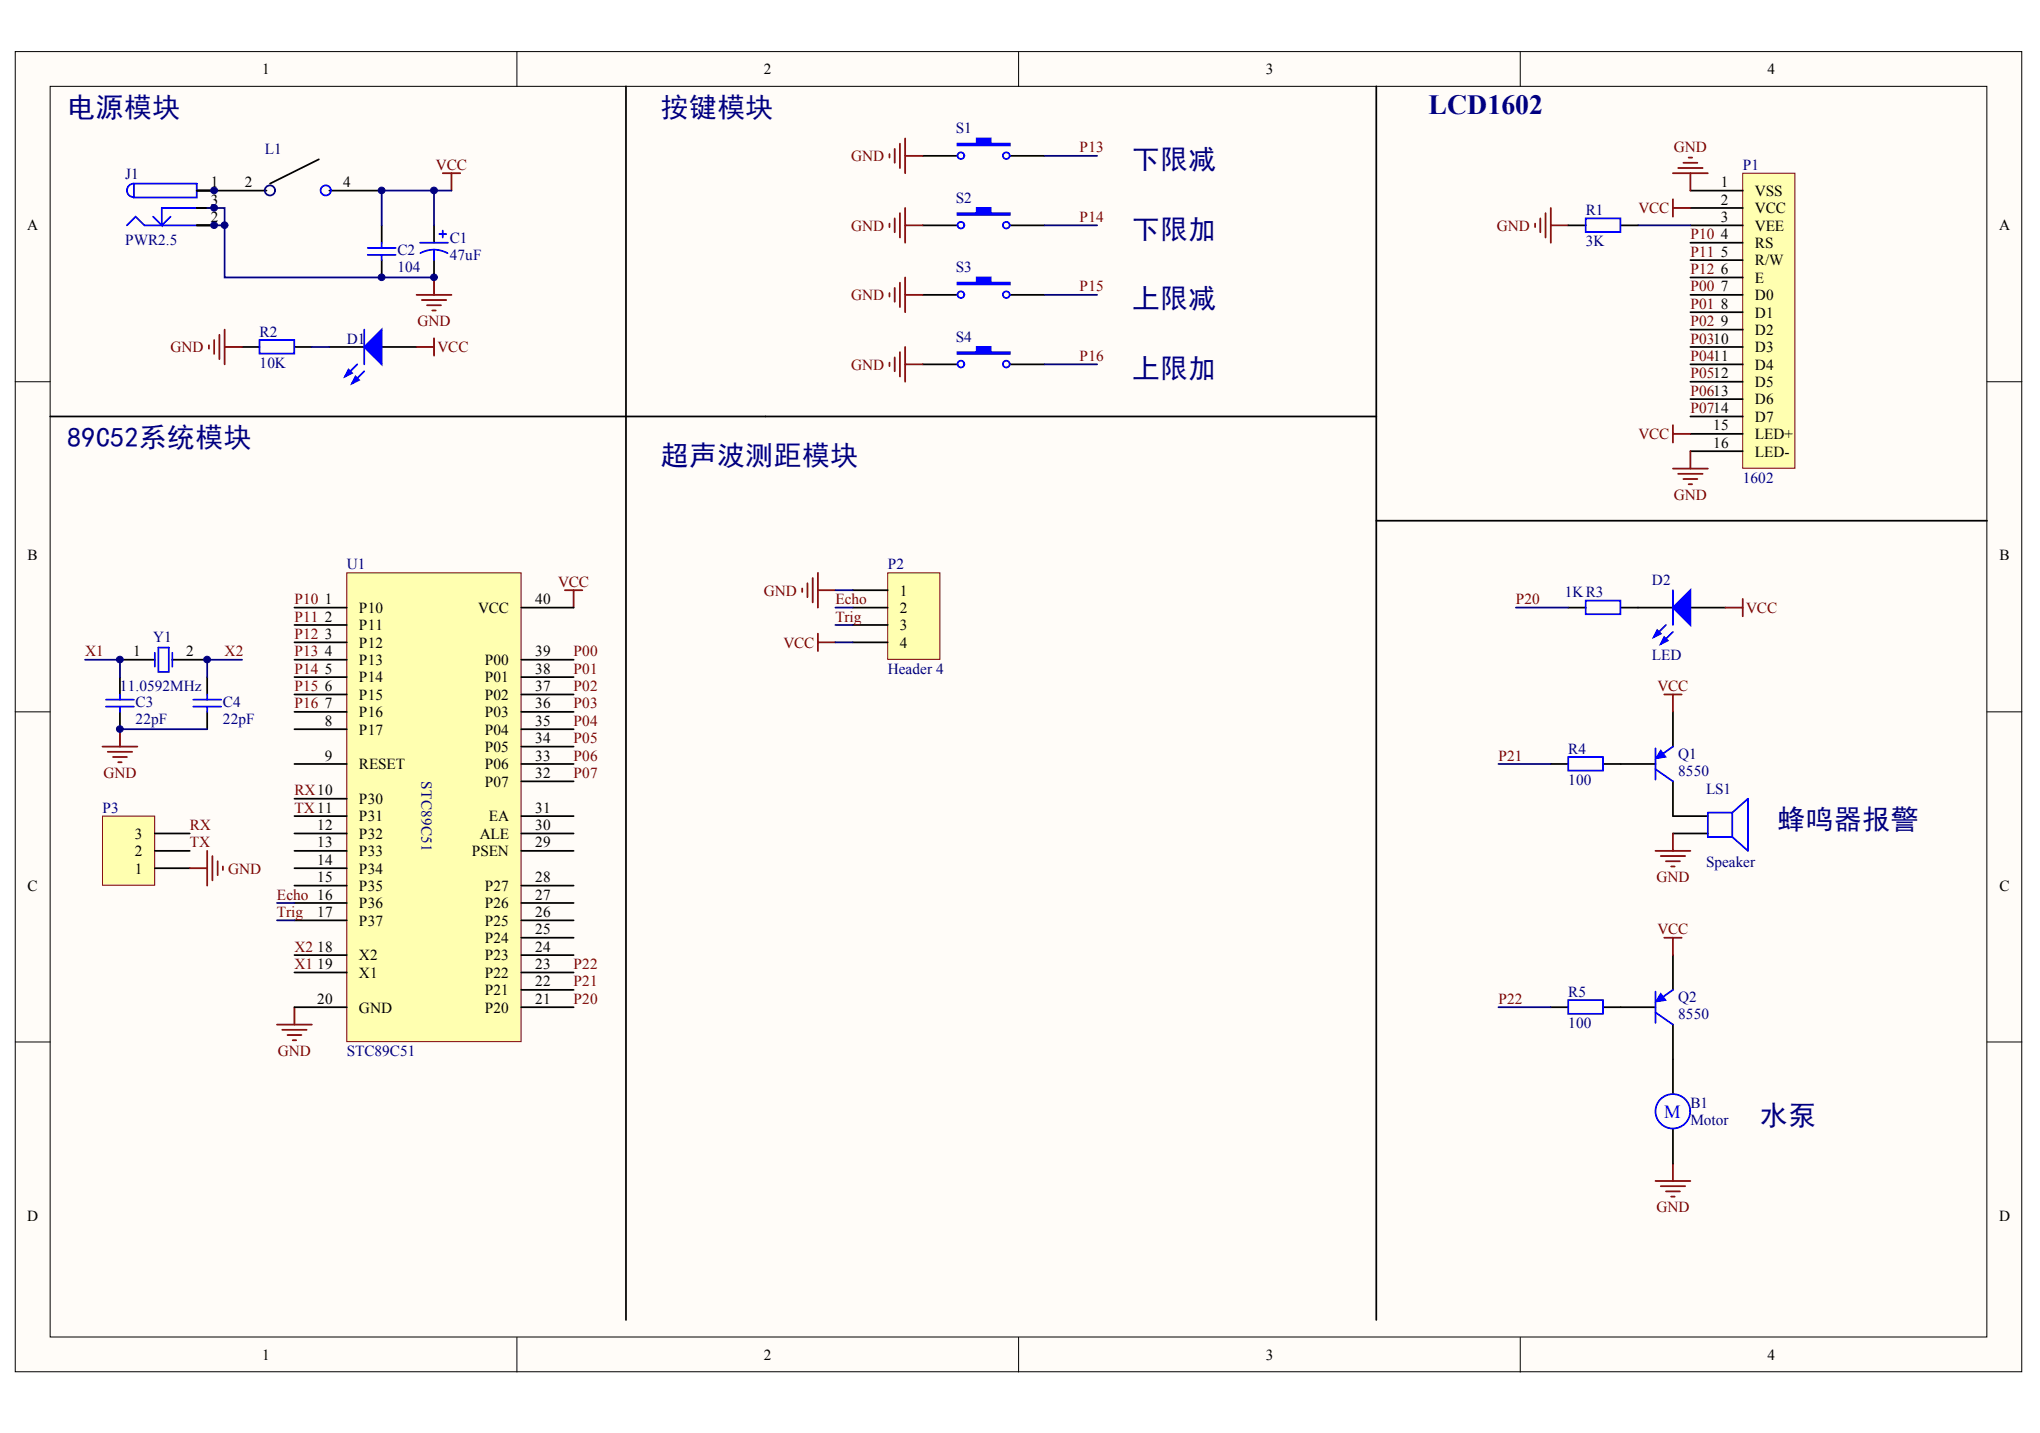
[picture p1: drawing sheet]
<svg xmlns="http://www.w3.org/2000/svg" width="288mm" height="202mm" viewBox="0 0 288 202" stroke-linecap="round" stroke-linejoin="round" font-family="sans-serif">
<defs><g id="words">
<g font-size="3.9" fill="#000080">
<text x="9.5" y="16.5">电源模块</text>
<text x="93.3" y="16.5">按键模块</text>
<text x="201.6" y="16.1">LCD1602</text>
<text x="159.7" y="23.9">下限减</text>
<text x="159.7" y="33.7">下限加</text>
<text x="159.7" y="43.5">上限减</text>
<text x="159.7" y="53.3">上限加</text>
<text x="9.5" y="63.1">8C2</text>
<text x="11.5" y="63.1">95系统模块</text>
<text x="93.3" y="65.5">超声波测距模块</text>
<text x="250.8" y="117">蜂鸣器报警</text>
<text x="248.4" y="158.7">水泵</text>
</g>
<text font-size="2.6" fill="#00f" x="234.8" y="157.7">M</text>
<g font-size="2.2">
<text x="37" y="10.4">1</text>
<text x="107.8" y="10.4">2</text>
<text x="178.6" y="10.4">3</text>
<text x="249.4" y="10.4">4</text>
<text x="29.7" y="26.4">1</text>
<text x="29.7" y="28.9">3</text>
<text x="34.5" y="26.4">2</text>
<text x="48.4" y="26.4">4</text>
<text x="242.8" y="26.4">1</text>
<text x="242.8" y="28.9">2</text>
<text x="247.6" y="27.6">VSS</text>
<text x="3.9" y="32.5">A</text>
<text x="29.7" y="31.3">2</text>
<text x="242.8" y="31.3">3</text>
<text x="242.8" y="33.8">4</text>
<text x="247.6" y="30.1">VCC</text>
<text x="247.6" y="32.5">VEE</text>
<text x="247.6" y="35">RS</text>
<text x="282.1" y="32.5">A</text>
<text x="242.8" y="36.2">5</text>
<text x="242.8" y="38.7">6</text>
<text x="242.8" y="41.1">7</text>
<text x="247.6" y="37.4">R/W</text>
<text x="247.6" y="39.9">E</text>
<text x="242.8" y="43.6">8</text>
<text x="242.8" y="46">9</text>
<text x="247.6" y="42.3">D0</text>
<text x="247.6" y="44.8">D1</text>
<text x="247.6" y="47.2">D2</text>
<text x="247.6" y="49.7">D3</text>
<text x="247.6" y="52.1">D4</text>
<text x="247.6" y="54.6">D5</text>
<text x="247.6" y="57">D6</text>
<text x="247.6" y="59.5">D7</text>
<text x="241.8" y="60.7">15</text>
<text x="241.8" y="63.2">16</text>
<text x="247.6" y="61.9">LED+</text>
<text x="247.6" y="64.4">LED-</text>
<text x="3.9" y="79.1">B</text>
<text x="282.1" y="79.1">B</text>
<text x="45.9" y="85.2">1</text>
<text x="45.9" y="87.7">2</text>
<text x="50.7" y="86.5">P10</text>
<text x="50.7" y="88.9">P11</text>
<text x="67.5" y="86.5">VCC</text>
<text x="75.5" y="85.2">40</text>
<text x="127" y="84">1</text>
<text x="127" y="86.5">2</text>
<text x="127" y="88.9">3</text>
<text x="18.8" y="92.6">1</text>
<text x="26.3" y="92.6">2</text>
<text x="45.9" y="90.1">3</text>
<text x="45.9" y="92.6">4</text>
<text x="45.9" y="95">5</text>
<text x="50.7" y="91.4">P12</text>
<text x="50.7" y="93.8">P13</text>
<text x="68.4" y="93.8">P00</text>
<text x="75.5" y="95">38</text>
<text x="75.5" y="92.6">39</text>
<text x="127" y="91.4">4</text>
<text x="45.9" y="97.5">6</text>
<text x="45.9" y="99.9">7</text>
<text x="50.7" y="96.3">P14</text>
<text x="50.7" y="98.7">P15</text>
<text x="50.7" y="101.2">P16</text>
<text x="68.4" y="101.2">P03</text>
<text x="68.4" y="98.7">P02</text>
<text x="68.4" y="96.3">P01</text>
<text x="75.5" y="99.9">36</text>
<text x="75.5" y="97.5">37</text>
<text x="45.9" y="102.4">8</text>
<text x="45.9" y="107.3">9</text>
<text x="50.7" y="103.6">P17</text>
<text x="68.4" y="106.1">P05</text>
<text x="68.4" y="103.6">P04</text>
<text x="75.5" y="107.3">33</text>
<text x="75.5" y="104.8">34</text>
<text x="75.5" y="102.4">35</text>
<text x="50.7" y="108.5">RESET</text>
<text x="50.7" y="113.4">P30</text>
<text x="68.4" y="111">P07</text>
<text x="68.4" y="108.5">P06</text>
<text x="75.5" y="109.7">32</text>
<text x="19" y="118.3">3</text>
<text x="44.8" y="117.1">12</text>
<text x="44.8" y="119.5">13</text>
<text x="50.7" y="115.9">P31</text>
<text x="50.7" y="118.3">P32</text>
<text x="67.7" y="118.3">ALE</text>
<text x="69" y="115.9">EA</text>
<text x="75.5" y="119.5">29</text>
<text x="75.5" y="117.1">30</text>
<text x="75.5" y="114.6">31</text>
<text x="3.9" y="125.6">C</text>
<text x="19" y="123.2">1</text>
<text x="19" y="120.8">2</text>
<text x="44.8" y="122">14</text>
<text x="44.8" y="124.4">15</text>
<text x="50.7" y="120.8">P33</text>
<text x="50.7" y="123.2">P34</text>
<text x="50.7" y="125.7">P35</text>
<text x="66.6" y="120.8">PSEN</text>
<text x="68.4" y="125.7">P27</text>
<text x="75.5" y="124.4">28</text>
<text x="282.1" y="125.6">C</text>
<text x="44.8" y="129.3">17</text>
<text x="50.7" y="128.1">P36</text>
<text x="50.7" y="130.6">P37</text>
<text x="68.4" y="130.6">P25</text>
<text x="68.4" y="128.1">P26</text>
<text x="75.5" y="131.8">25</text>
<text x="75.5" y="129.3">26</text>
<text x="75.5" y="126.9">27</text>
<text x="44.8" y="134.2">18</text>
<text x="44.8" y="136.7">19</text>
<text x="50.7" y="135.5">X2</text>
<text x="50.7" y="137.9">X1</text>
<text x="68.4" y="137.9">P22</text>
<text x="68.4" y="135.5">P23</text>
<text x="68.4" y="133">P24</text>
<text x="75.5" y="136.7">23</text>
<text x="75.5" y="134.2">24</text>
<text x="44.8" y="141.6">20</text>
<text x="50.7" y="142.8">GND</text>
<text x="68.4" y="142.8">P20</text>
<text x="68.4" y="140.4">P21</text>
<text x="75.5" y="141.6">21</text>
<text x="75.5" y="139.2">22</text>
<text x="3.9" y="172.2">D</text>
<text x="282.1" y="172.2">D</text>
<text x="37" y="191.8">1</text>
<text x="107.8" y="191.8">2</text>
<text x="178.6" y="191.8">3</text>
<text x="249.4" y="191.8">4</text>
</g>
<g font-size="2.2" fill="#000080">
<text x="37.4" y="21.7">L1</text>
<text x="134.9" y="18.8">S1</text>
<text x="245.9" y="24">P1</text>
<text x="17.7" y="25.2">J1</text>
<text x="134.9" y="28.6">S2</text>
<text x="17.7" y="34.5">PWR2.5</text>
<text x="56.1" y="36">C2</text>
<text x="63.5" y="34.2">C1</text>
<text x="223.8" y="30.3">R1</text>
<text x="223.8" y="34.7">3K</text>
<text x="56.1" y="38.4">104</text>
<text x="63.5" y="36.7">47uF</text>
<text x="134.9" y="38.4">S3</text>
<text x="36.6" y="47.5">R2</text>
<text x="36.6" y="51.9">10K</text>
<text x="48.9" y="48.5">D1</text>
<text x="134.9" y="48.2">S4</text>
<text x="245.9" y="68.1">1602</text>
<text x="48.9" y="80.3">U1</text>
<text x="125.3" y="80.3">P2</text>
<text x="233.1" y="82.5">D2</text>
<text x="220.8" y="84.2">1KR3</text>
<text x="21.6" y="90.6">Y1</text>
<text x="125.3" y="95">Header 4</text>
<text x="233.1" y="93.1">LED</text>
<text x="16.9" y="97.5">11.0592MHz</text>
<text x="19.1" y="99.7">C3</text>
<text x="31.5" y="99.7">C4</text>
<text x="19.1" y="102.1">22pF</text>
<text x="31.5" y="102.1">22pF</text>
<text x="221.3" y="106.3">R4</text>
<text x="236.8" y="107">Q1</text>
<text x="221.3" y="110.7">100</text>
<text x="236.8" y="109.5">8550</text>
<text x="240.7" y="111.9">LS1</text>
<text x="14.5" y="114.6">P3</text>
<text x="240.7" y="122.2">Speaker</text>
<text x="221.3" y="140.6">R5</text>
<text x="236.8" y="141.4">Q2</text>
<text x="236.8" y="143.8">8550</text>
<text x="48.9" y="149">STC89C51</text>
<text x="221.3" y="145">100</text>
<text x="238.5" y="156.3">B1</text>
<text x="238.5" y="158.8">Motor</text>
</g>
<g font-size="2.2" fill="#800000">
<text x="61.5" y="24">VCC</text>
<text x="120.1" y="22.7">GND</text>
<text x="152.4" y="21.5">P13</text>
<text x="236.2" y="21.5">GND</text>
<text x="120.1" y="32.5">GND</text>
<text x="152.4" y="31.3">P14</text>
<text x="211.2" y="32.5">GND</text>
<text x="231.2" y="30.1">VCC</text>
<text x="238.5" y="33.8">P10</text>
<text x="152.4" y="41.1">P15</text>
<text x="238.5" y="41.1">P00</text>
<text x="238.5" y="36.2">P11</text>
<text x="238.5" y="38.7">P12</text>
<text x="58.9" y="46">GND</text>
<text x="120.1" y="42.3">GND</text>
<text x="238.5" y="43.6">P01</text>
<text x="238.5" y="46">P02</text>
<text x="24.1" y="49.7">GND</text>
<text x="61.7" y="49.7">VCC</text>
<text x="120.1" y="52.1">GND</text>
<text x="152.4" y="50.9">P16</text>
<text x="238.5" y="48.5">P0310</text>
<text x="238.5" y="50.9">P0411</text>
<text x="238.5" y="53.4">P0512</text>
<text x="238.5" y="55.8">P0613</text>
<text x="238.5" y="58.3">P0714</text>
<text x="231.2" y="61.9">VCC</text>
<text x="236.2" y="70.5">GND</text>
<text x="78.8" y="82.8">VCC</text>
<text x="41.5" y="85.2">P10</text>
<text x="41.5" y="87.7">P11</text>
<text x="107.8" y="84">GND</text>
<text x="117.9" y="87.7">Trig</text>
<text x="117.9" y="85.2">Echo</text>
<text x="213.9" y="85.2">P20</text>
<text x="246.4" y="86.5">VCC</text>
<text x="12" y="92.6">X1</text>
<text x="31.7" y="92.6">X2</text>
<text x="41.5" y="90.1">P12</text>
<text x="41.5" y="95">P14</text>
<text x="41.5" y="92.6">P13</text>
<text x="80.9" y="92.6">P00</text>
<text x="80.9" y="95">P01</text>
<text x="110.5" y="91.4">VCC</text>
<text x="41.5" y="97.5">P15</text>
<text x="41.5" y="99.9">P16</text>
<text x="80.9" y="97.5">P02</text>
<text x="80.9" y="99.9">P03</text>
<text x="233.9" y="97.5">VCC</text>
<text x="80.9" y="102.4">P04</text>
<text x="80.9" y="104.8">P05</text>
<text x="80.9" y="107.3">P06</text>
<text x="211.4" y="107.3">P21</text>
<text x="14.6" y="109.7">GND</text>
<text x="41.5" y="112.2">RX10</text>
<text x="80.9" y="109.7">P07</text>
<text x="26.8" y="119.5">TX</text>
<text x="26.8" y="117.1">RX</text>
<text x="41.5" y="114.6">TX11</text>
<text x="32.2" y="123.2">GND</text>
<text x="233.7" y="124.4">GND</text>
<text x="39.1" y="126.9">Echo 16</text>
<text x="39.1" y="129.3">Trig</text>
<text x="233.9" y="131.8">VCC</text>
<text x="41.5" y="136.7">X1</text>
<text x="41.5" y="134.2">X2</text>
<text x="80.9" y="136.7">P22</text>
<text x="80.9" y="141.6">P20</text>
<text x="80.9" y="139.2">P21</text>
<text x="211.4" y="141.6">P22</text>
<text x="39.2" y="148.9">GND</text>
<text x="233.7" y="171">GND</text>
</g>
<text font-size="2.1" fill="#000080" x="59.5" y="110.2" transform="rotate(90 59.5 110.2)">STC89C51</text>
</g></defs>
<g fill="#fffcf8" stroke="#000" stroke-width=".14">
<path d="M2.2 7.3h283.1v186.2h-283.1z"/>
<path d="M7.1 12.2h273.3v176.4h-273.3z"/>
</g>
<path d="M72.9 7.3v4.9M143.7 7.3v4.9M214.5 7.3v4.9M2.2 53.8h4.9M280.4 53.8h4.9M2.2 100.4h4.9M280.4 100.4h4.9M2.2 147h4.9M280.4 147h4.9M72.9 188.6v5M143.7 188.6v5M214.5 188.6v5" fill="none" stroke="#000" stroke-width=".14"/>
<path d="M245.9 24.4h7.4v41.7h-7.4z" fill="#ffffb0" stroke="#800000" stroke-width=".14"/>
<g fill="none" stroke="#000" stroke-width=".25">
<path d="M30.2 26.9h7.4M45 22.5l-6.9 3.4M46.5 26.9h7.4M53.9 31.8v2.4M53.9 36.7v2.4M61.2 31.8v2.4M61.2 36.7v2.4M238.5 26.9h7.4M238.5 29.3h7.4M238.5 31.8h7.4M238.5 34.2h7.4M238.5 36.7h7.4"/>
<path d="M238.5 39.1h7.4M34.2 48.9h2.4M41.5 48.9h2.5M46.5 48.9h4.9M53.9 48.9h4.9M238.5 41.6h7.4M238.5 44h7.4M238.5 46.5h7.4M238.5 48.9h7.4M238.5 51.4h7.4M238.5 53.8h7.4M238.5 56.3h7.4"/>
<path d="M238.5 58.7h7.4M238.5 61.2h7.4M238.5 63.7h7.4M16.9 93.1h4.9M16.9 95.5v2.5M24.3 93.1h4.9M29.2 95.5v2.5M16.9 100.4v2.5M29.2 100.4v2.5"/>
</g>
<g fill="none" stroke="#800000" stroke-width=".25">
<path d="M61.2 39.1v2.5M62.5 24.4h2.4M63.7 24.4v2.5M216.6 31.5v.5M217.4 30.8v2M218.1 30.1v3.4M218.8 29.3v4.9M218.8 31.8h2.5M236.1 24.4h4.9M236.1 28.1v2.5M236.1 29.3h2.4M236.8 23.7h3.5"/>
<path d="M237.5 23h2M238.3 22.2h.5M238.5 24.4v2.5M29.5 48.7v.5M30.2 48v1.9M31 47.2v3.5M31.7 48.9h2.5M31.7 46.5v4.9M58.8 48.9h2.4M58.8 41.6h4.9M59.5 42.3h3.5M60.3 43.1h1.9"/>
<path d="M61 43.8h.5M61.2 47.7v2.5M236.1 60v2.4M236.1 61.2h2.4M236.1 66.1h4.9M236.8 66.8h3.5M237.5 67.6h2M238.3 68.3h.5M238.5 63.7v2.4M79.7 83.3h2.5M80.9 83.3v2.4M14.5 105.3h4.9"/>
<path d="M15.2 106.1h3.4M15.9 106.8h2M16.7 107.5h.5M16.9 102.9v2.4M39.1 144.5h4.9M39.8 145.3h3.5M40.6 146h1.9M41.3 146.7h.5M41.5 142.1v2.4"/>
</g>
<g fill="none" stroke="#000080" stroke-width=".25">
<path d="M61.2 26.9v4.9M63.7 26.9h-9.8v4.9M231.1 31.8h7.4M44 48.9h2.5M12 93.1h4.9v2.4M34.2 93.1h-5v2.4M16.9 102.9h12.3"/>
<circle cx="38.1" cy="26.9" r=".72"/>
</g>
<g fill="none" stroke="#00f" stroke-width=".25">
<path d="M51.9 35h3.9M51.9 36h3.9M53.9 34.2v.8M53.9 36v.7M59.3 34.2h3.9M61.2 35.2l1.2 .2 .8 .3M61.2 35.2l-.8 .1-1.1 .4M61.2 35.2v1.5M62 33h1M62.5 32.5v1M36.6 48h4.9v1.9h-4.9zM50.4 51.4l-1.7 1.7"/>
<path d="M51.4 52.4l-1.7 1.7M51.4 46.5v4.9M15 98.7h3.9M15 99.7h3.9M16.9 98v.7M16.9 99.7v.7M21.8 92.1v1.9M22.3 91.3h1.5v3.5h-1.5zM24.3 92.1v1.9M27.3 98.7h3.9M27.3 99.7h3.9M29.2 98v.7"/>
<path d="M29.2 99.7v.7"/>
<circle cx="46" cy="26.9" r=".72"/>
</g>
<g fill="#00f" stroke="#00f" stroke-width=".25">
<path d="M51.4 48.9l2.5-2.4v4.9z"/>
<path d="M49.2 52.1l.5 .5-1 .5z"/>
<path d="M50.2 53.1l.5 .5-1 .5z"/>
</g>
<path d="M14.5 115.1h7.3v9.8h-7.3z" fill="#ffffb0" stroke="#800000" stroke-width=".14"/>
<g fill="none" stroke="#000" stroke-width=".25">
<path d="M88.3 12.2v174M194.2 12.2v174M130.2 31.8h4.9M130.2 22h4.9M142.5 31.8h4.9M142.5 22h4.9M7.1 58.7h187.1M194.2 73.5h86.2M221.3 85.7h2.5M228.7 85.7h7.4M238.5 85.7h5M21.8 117.6h5"/>
<path d="M21.8 122.5h5M21.8 120h5"/>
</g>
<g fill="none" stroke="#800000" stroke-width=".25">
<path d="M127.7 19.5v4.9M125.5 21.7v.5M125.5 31.5v.5M126.3 21v2M126.3 30.8v2M127 20.3v3.4M127 30.1v3.4M127.7 29.3v4.9M127.7 31.8h2.5M127.7 22h2.5M243.5 85.7h2.4M245.9 84.5v2.4"/>
<path d="M26.8 122.5h2.4M29.2 120v4.9M30 120.8v3.4M30.7 121.5v2M31.5 122.2v.5"/>
</g>
<g fill="#00f" stroke="#00f" stroke-width=".25">
<path d="M236.1 85.7l2.4-2.4v4.9z"/>
<path d="M233.9 88.9l.4 .5-.9 .5z"/>
<path d="M234.8 89.9l.5 .5-1 .5z"/>
<path d="M135.1 30.1h2.7v-.8h2v.8h2.7v.2h-7.4z" fill-rule="evenodd"/>
<path d="M135.1 20.3h2.7v-.8h2v.8h2.7v.2h-7.4z" fill-rule="evenodd"/>
</g>
<g fill="none" stroke="#00f" stroke-width=".25">
<path d="M223.8 84.7h4.9v1.9h-4.9zM235.1 88.2l-1.7 1.7M236.1 89.1l-1.8 1.8M236.1 83.3v4.9"/>
<circle cx="135.6" cy="31.8" r=".47"/>
<circle cx="135.6" cy="22" r=".47"/>
<circle cx="142" cy="31.8" r=".47"/>
<circle cx="142" cy="22" r=".47"/>
</g>
<path d="M30.2 31.8h1.5v7.3h29.5M147.4 31.8h7.4M147.4 22h7.4M213.9 85.7h7.4" fill="none" stroke="#000080" stroke-width=".25"/>
<path d="M48.9 80.8h24.6v66.1h-24.6z" fill="#ffffb0" stroke="#800000" stroke-width=".14"/>
<g fill="none" stroke="#000" stroke-width=".25">
<path d="M27.8 26.9h2.4M27.8 31.8h2.4M27.8 29.3h2.4M221.3 31.8h2.5M228.7 31.8h2.4M130.2 41.6h4.9M142.5 41.6h4.9M41.5 85.7h7.4M41.5 88.2h7.4M41.5 90.6h7.4M41.5 93.1h7.4M41.5 95.5h7.4"/>
<path d="M41.5 98h7.4M73.6 85.7h7.3M73.6 93.1h7.3M73.6 95.5h7.3M73.6 98h7.3M41.5 100.4h7.4M41.5 102.9h7.4M41.5 107.8h7.4M41.5 112.7h7.4M41.5 115.1h7.4M41.5 117.6h7.4M73.6 100.4h7.3"/>
<path d="M73.6 102.9h7.3M73.6 107.8h7.3M73.6 115.1h7.3M73.6 117.6h7.3M73.6 110.2h7.3M73.6 105.3h7.3M41.5 120h7.4M41.5 122.5h7.4M41.5 124.9h7.4M41.5 127.4h7.4M41.5 129.8h7.4M41.5 134.7h7.4"/>
<path d="M41.5 137.2h7.4M73.6 120h7.3M73.6 124.9h7.3M73.6 127.4h7.3M73.6 129.8h7.3M73.6 134.7h7.3M73.6 137.2h7.3M73.6 139.6h7.3M73.6 132.3h7.3M41.5 142.1h7.4M73.6 142.1h7.3"/>
</g>
<g fill="none" stroke="#00f" stroke-width=".25">
<path d="M17.9 31.8l1.2-1.2 1.3 1.2h7.4M18.9 25.9h8.9v2h-8.9zM18.9 25.9a.96 .96 0 0 0-1 1 .96 .96 0 0 0 1 .9M24.1 30.6l-1.3 1.2M27.8 29.3h-5v2.5l-1.2-1.2M223.8 30.8h4.9v1.9h-4.9z"/>
<circle cx="135.6" cy="41.6" r=".47"/>
<circle cx="142" cy="41.6" r=".47"/>
</g>
<path d="M29.2 29.3h2.5v2.5M147.4 41.6h7.4" fill="none" stroke="#000080" stroke-width=".25"/>
<path d="M135.1 39.9h2.7v-.8h2v.8h2.7v.2h-7.4z" fill-rule="evenodd" fill="#00f" stroke="#00f" stroke-width=".25"/>
<path d="M127 39.9v3.4M127.7 39.1v4.9M125.5 41.3v.5M126.3 40.6v2M127.7 41.6h2.5" fill="none" stroke="#800000" stroke-width=".25"/>
<path d="M125.3 80.8h7.3v12.2h-7.3z" fill="#ffffb0" stroke="#800000" stroke-width=".14"/>
<g fill="none" stroke="#000" stroke-width=".25">
<path d="M130.2 51.4h4.9M142.5 51.4h4.9M120.3 83.3h5M120.3 85.7h5M120.3 88.2h5M120.3 90.6h5M218.8 107.8h2.5M226.2 107.8h7.4M236.1 100.4v4.9M236.1 110.2v4.9h4.9M236.1 117.6h4.9M236.1 134.7v4.9"/>
<path d="M218.8 142.1h2.5M226.2 142.1h7.4M236.1 144.5v9.8M236.1 159.2v4.9"/>
</g>
<g fill="none" stroke="#800000" stroke-width=".25">
<path d="M125.5 51.2v.4M126.3 50.4v2M127 49.7v3.4M127.7 48.9v4.9M127.7 51.4h2.5M113.2 83v.5M113.9 82.3v1.9M114.7 81.5v3.5M115.4 80.8v4.9M115.4 89.4v2.4M115.4 83.3h2.5M115.4 90.6h2.5"/>
<path d="M234.8 98h2.5M236.1 98v2.4M236.1 117.6v2.4M233.6 120h4.9M234.3 120.8h3.5M234.8 132.3h2.5M235.1 121.5h2M235.8 122.2h.5M236.1 132.3v2.4M233.6 166.6h4.9M234.3 167.3h3.5M235.1 168.1h2"/>
<path d="M235.8 168.8h.5M236.1 164.1v2.5"/>
</g>
<path d="M147.4 51.4h7.4M117.9 90.6h2.4M117.9 83.3h2.4M117.9 85.7h2.4M117.9 88.2h2.4M211.4 107.8h7.4M39.1 127.4h2.4M39.1 129.8h2.4M211.4 142.1h7.4" fill="none" stroke="#000080" stroke-width=".25"/>
<g fill="none" stroke="#00f" stroke-width=".25">
<path d="M221.3 106.8h4.9v1.9h-4.9zM233.6 105.6v4.4M233.6 108.5l2.5 1.7M236.1 105.3l-1.8 1.2M244.4 114.6l2.3-1.9v7.3l-2.3-1.9M244.4 114.6v3.5M244.4 114.6h-3.4v3.5h3.4M233.6 139.9v4.4M236.1 139.6l-1.8 1.3M221.3 141.1h4.9v1.9h-4.9zM233.6 142.8l2.5 1.7"/>
<circle cx="135.6" cy="51.4" r=".48"/>
<circle cx="142" cy="51.4" r=".48"/>
<circle cx="236.1" cy="156.8" r="2.44"/>
</g>
<g fill="#00f" stroke="#00f" stroke-width=".14">
<path d="M234.3 105.8l.8 1-1.5 .2z"/>
<path d="M234.3 140.1l.8 1-1.5 .2z"/>
</g>
<path d="M135.1 49.7h2.7v-.8h2v.8h2.7v.2h-7.4z" fill-rule="evenodd" fill="#00f" stroke="#00f" stroke-width=".25"/>
<g fill="#000080" stroke="#000080" stroke-width=".14">
<circle cx="16.9" cy="102.8" r=".47"/>
<circle cx="16.9" cy="93" r=".47"/>
<circle cx="29.2" cy="93" r=".47"/>
<circle cx="30.2" cy="31.8" r=".47"/>
<circle cx="30.2" cy="29.3" r=".47"/>
<circle cx="30.2" cy="26.9" r=".47"/>
<circle cx="31.7" cy="31.8" r=".47"/>
<circle cx="53.9" cy="39.1" r=".47"/>
<circle cx="53.9" cy="26.9" r=".47"/>
<circle cx="61.2" cy="39.1" r=".47"/>
<circle cx="61.2" cy="26.9" r=".47"/>
</g>
<use href="#words"/>
</svg>
